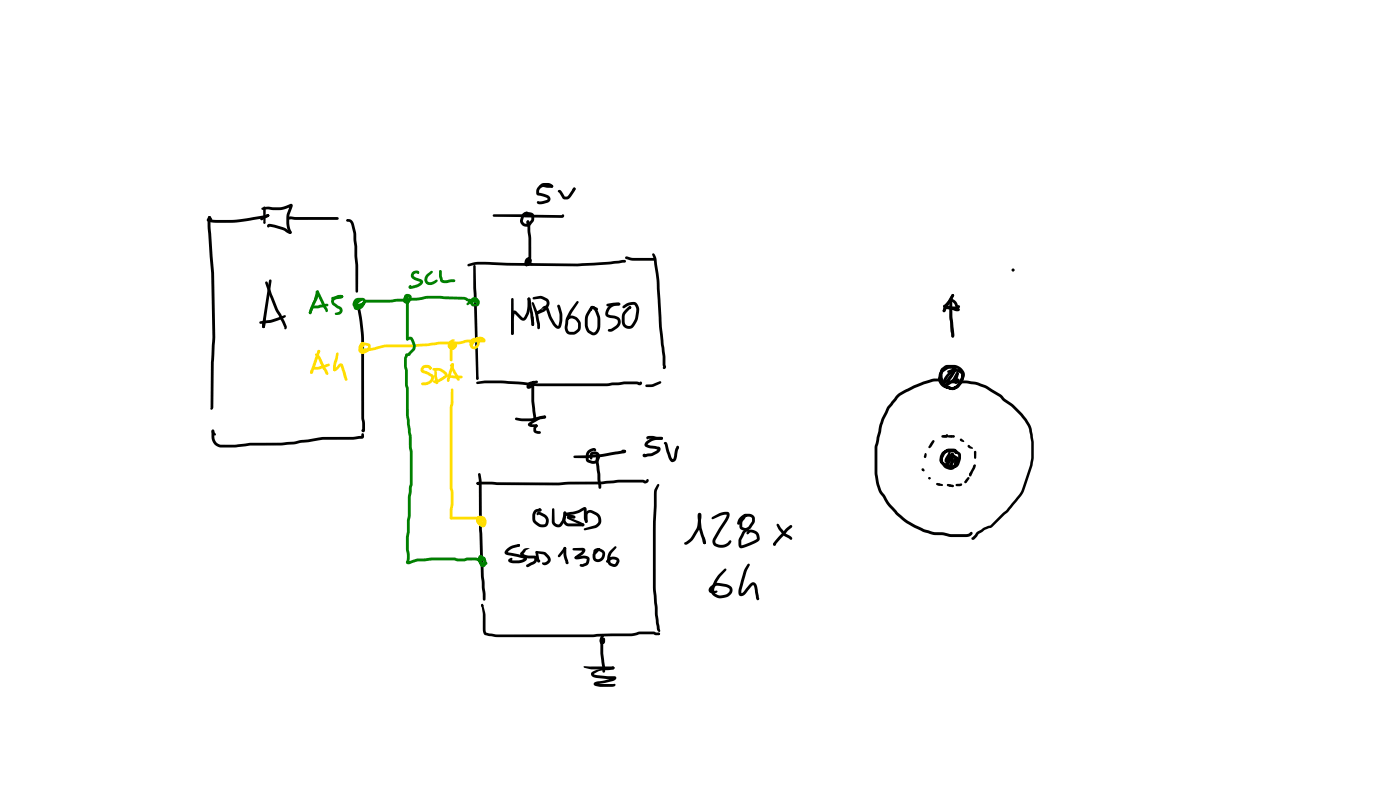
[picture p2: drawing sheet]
<svg xmlns="http://www.w3.org/2000/svg" width="337mm" height="190mm" viewBox="0 0 337 190" stroke-linecap="round" stroke-linejoin="round" font-family="sans-serif">
<g fill="#000">
<path d="M50 52.4l.4 .4-.1-.2a31.4 31.4 0 0 0 10.5-.4l2.9-.5a.62 .62 0 0 1 1 .1l-.2 .3a43.5 43.5 0 0 1-13.1 1.4 1.56 1.56 0 0 1-1.7-.6zM50.1 52l.3-.1 .3 .2 .3 .6-.1 .2h-.4l-.5-.7zM50.1 52h.5l.1 .3 .1 3.8a221.2 221.2 0 0 1 .9 25.4l-.3 5.5-.2 11.1a.34 .34 0 0 1-.3 .3 .34 .34 0 0 1-.3-.2l.1-11.2 .4-5.6a224.4 224.4 0 0 0-1-25.2l-.1-.8a5.7 5.7 0 0 1 .1-3.4zM62.9 50l1.4-.4a8.4 8.4 0 0 0 5.8-.6l.2 .2 .1 .3-.8 2a6.7 6.7 0 0 0 .5 4.3l-.3 .4-.3-.1v-.3v.1a6.9 6.9 0 0 1-.5-4.7l.7-1.8 .4 .2a8.4 8.4 0 0 1-6 .7l-1 .1-.2-.1zM63.5 53.1l.3 .4-.2 .3-.3-.3zM63.3 49.7l.3-.1 .3 .3-.1 3.6-.2 .3-.3-.3zM62.7 52.3l1.5-.8h.4l.1 .3-.1 .3-1.2 .6a.47 .47 0 0 1-.5 .2 .47 .47 0 0 1-.4-.3zM69.5 52.1h11.6l.3 .4-.3 .3h-10.1l-1.2-.2 .2-.2-.2 .3h-.4l-.1-.3zM64.3 53.9l.4-.1 1.4 .2 2.4 .7 1.3 .8-.2 .1h.4a.51 .51 0 0 1-.3 .6 .51 .51 0 0 1-.6-.2l-1.2-.8-3.2-.7 .1-.2-.3 .4a.42 .42 0 0 1-.2-.8zM83.3 52.7h.3l-.1 .2v-.2a1.41 1.41 0 0 1 1.7 1.4l.4 2.1 .5 7.4v6.4l-.3 .3-.3-.3-.1-6.3-.5-7.6-.6-2.4-.3-.4-.5-.1v-.3l-.1 .3-.1-.1zM118.5 51.6l6.8-.1 9.8 .2-.1 .1 .3-.3a.46 .46 0 0 1 .3 .5 .46 .46 0 0 1-.5 .3l-16.4-.2-.3-.3zM125.6 51.3l.5-.3a.47 .47 0 0 1 .5-.1 .47 .47 0 0 1 .3 .5h-.4l.1 .1-.5 .4-.4 1.3a.87 .87 0 0 0 1.4 .4l.6-.8v-1a1.51 1.51 0 0 0-1.5 0l-.3 .3a.51 .51 0 0 1-.3-.5 .51 .51 0 0 1 .4-.4 1.55 1.55 0 0 1 2.4 .6v1.1a2.11 2.11 0 0 1-2 1.5 1.44 1.44 0 0 1-1.3-1.7z"/>
<path d="M126.7 53l.2-.1a.99 .99 0 0 1 .1 1.3l-.2 .2-.3-.3zM129.7 44.6l1-.3 2 .1 .3 .4-.4 .3-2-.2-.7 .2-.2-.1zM129.7 44.5l1-.5h1.2l.5 .2a.51 .51 0 0 1 .5 .3 .51 .51 0 0 1-.2 .6l-.4-.3 .1 .2-.6-.3h-1.1l-1 1-.1 .7-.1-.1 2.4 .7a.93 .93 0 0 1 .4 .9 .93 .93 0 0 1-.7 .8l-1.3 .4h-.8a.4 .4 0 0 1-.4-.4 .4 .4 0 0 1 .3-.4h1.1l1.1-.5-.3-.4-1.6-.4a.93 .93 0 0 1-.8-.5 .93 .93 0 0 1 .1-1zM134.2 45.7a.85 .85 0 0 1 1.1 .8l.5 .7h.5l1.5-2.1h.5v.5l-1 1.6a1.29 1.29 0 0 1-2.3 .1l-.6-1.1 .1 .1-.3-.1zM137.8 45.1l.2-.1 .4 .4-.5 .5-.3-.3zM62.4 77.3l2.8-.5 3.2-1.1 .3 .3a9.9 9.9 0 0 1-4.3 1.6l-1.8 .2-.2-.1zM63.5 76.3l.2-.2 .2 .2v1.3l-.2 1-.3 .2-.4-.3zM63.8 67.7l.2-.1 .3 .2 2.4 6.3 1.7 3 .5 1.5a.43 .43 0 0 1-.5 .5l-.6-1.7-1.7-3.1-1.4-3.4-1-2.9zM64.8 67.2h.4l.1 .3-1.6 11-.4 .3-.3-.2v-.9zM86 73.9h.5l.1 .3-.2 .4-.2 .1-.2-.3zM86 73.9l.3-.1 .3 .4a50.5 50.5 0 0 1 .9 13.1v13.2l.2 .9v1.9a.43 .43 0 0 1-.4 .5 .43 .43 0 0 1-.3-.6h.4l-.3 .2-.2-2.9-.1-10.9a76.4 76.4 0 0 0-.5-13.3zM112.4 63.5a10.9 10.9 0 0 1 5.9-.5l20.5 .3 7.4-.4 3.5-.5h.5l.3 .4-.3 .3-3.4 .4-8 .5-16.8-.2-4.4-.2a11.3 11.3 0 0 0-4.9 .4l-.3-.1z"/>
<path d="M113.8 63.7l.3-.1 .2 .3 .7 27-.2 .3-.3-.2-.7-21.8zM123 71.7l.2-.1 .3 .3v8.2l-.3 .4-.4-.4zM126.9 71.6l.3-.1a1.44 1.44 0 0 1 .5 1.5l.7 4.6-.1 .6-.2 .1-.3-.3-1-6.2zM126.7 53h.4l.3 .9 .3 3.3v4.4a2.36 2.36 0 0 1-.9 2.3 .57 .57 0 0 1-.7-.2 .57 .57 0 0 1 0-.7 .9 .9 0 0 1 .7-1.1 .9 .9 0 0 1 1 .8 1.4 1.4 0 0 1-1.2 1.3 .63 .63 0 0 1-.4-.9 .63 .63 0 0 1 1-.3l.7 .4 .2 .3-.1 .2-.2 .1-1.1-.4h.1l-.2-.1 .3-.2 .3-.5-.1-.1-.3 .3v.7l-.3-.2 .3-.5 .2-1v-4.6l-.2-3.2-.2-.7zM127.9 76h.3l.1 .2 .1 1.8-.3 .3-.3-.3zM128.1 71.5l1.9-.4 1.5 .6a1.65 1.65 0 0 1-.1 2.7l-.5 .4-1.5 .7a.38 .38 0 0 1-.7-.1 .38 .38 0 0 1 .3-.5l1-.7a1.06 1.06 0 0 1 1.7-.5l1 2.7 .8 1.4 .5 .5 .2-.1a6.2 6.2 0 0 0-.2-4.5v-.4l.3-.1 .3 .2a6.8 6.8 0 0 1 .3 5 .83 .83 0 0 1-.8 .6 .83 .83 0 0 1-.8-.5l-1.3-2.1-.9-2.3-.8 .1-1 1.1-.1-.2h-.3l1.7-.9a1.48 1.48 0 0 0 .7-1.7l-1.3-.7-1.7 .1h-.2zM127.9 72.6l.4 .1 1 2.5 .5 2.9v.7l-.3 .3-.3-.3-.5-3.1-.9-2.8zM138.6 72.4h.4l.1 .3-1.5 2.2a6.2 6.2 0 0 0-1 4.5l.4 .3h.9a1.23 1.23 0 0 0 1.1-1.2l-.1-.9-.6-.8-.9-.3-.8 .3a.51 .51 0 0 1-.2-.7 .51 .51 0 0 1 .6-.2h.8a2.37 2.37 0 0 1 1.8 2 2.37 2.37 0 0 1-1.3 2.4l-1.2 .1a1.52 1.52 0 0 1-1.4-1.9l.2-.7a5.2 5.2 0 0 1 1.2-3.3zM150.4 61.7l.5-.1a7.3 7.3 0 0 0 3.6 .4h2.8l.3 .3-.3 .3h-3.5a6.2 6.2 0 0 1-3.3-.4l.3-.3-.2 .3h-.2zM156.8 60.9l.3-.1 .2 .2 .6 1.5a62 62 0 0 1 .9 10l.3 6 .8 7 .1 2.1a.6 .6 0 0 1 .1 .7 .6 .6 0 0 1-.7 .3l-.1-3-.9-7.1-.1-2.2a92.1 92.1 0 0 0-1-12.5l-.2-1.6-.3-1zM114.6 90.3h.3l.1 .6-.2 .3-.3-.3zM114.5 91.8l2.2-.4h4.2l4.7 .3a42 42 0 0 0 8 .4h12.3l4.3-.5 3 .1 .6 .2-.1 .1 .3-.4a.53 .53 0 0 1 .1 .8 .53 .53 0 0 1-.8 0l-3.2-.1-4.2 .5h-12.3a48.8 48.8 0 0 1-9-.5l-4.2-.2h-3.9l-1.7 .2-.3-.1z"/>
<path d="M123.2 74.8a.74 .74 0 0 1 1.1 .2l1.5 1.4a4.7 4.7 0 0 0 1-3.6l.1-1.2h.5l.1 .2a6.3 6.3 0 0 1-1.2 5.1l-.6 .1-.6-.3-1.5-1.4 .1-.2-.2 1.7v3.3l-.3 .4-.3-.1a17.9 17.9 0 0 1 .3-5.6zM128 91.6l.3-.1 .3 .3-.2 1a38.7 38.7 0 0 0 .5 7.9l-.1 .3h-.5l-.1-.8a30.2 30.2 0 0 1-.5-7.4zM126.9 92l.6-.3 1.5-.3 .3 .3-.2 .4-1.6 .3-.3 .5-.1-.2 .5-.3 .5-.8 .2-.1a.78 .78 0 0 1-.2 1.4l-.3 .3a.71 .71 0 0 1-1.1 0 .71 .71 0 0 1 .1-1.1zM155.2 92.5l1.6-.2 1.9-.7 .3 .3-.2 .3a4.7 4.7 0 0 1-3.4 .8l-.2-.1zM50.9 103.3h.5l.1 .5 .4 .6-.1 .2h-.3l-.5-.5zM50.9 103.3h.5l.1 .2v1.4a1.83 1.83 0 0 0 1.6 1.9h3.5l3.6-.4h7.4l3-.3 6.8-1.1h7.5l2.1-.3-.2 .1 .2-.7h.2l.3 .3v.6l-.3 .4-2.3 .2h-7.3l-6.9 1.2-2.8 .2h-7.7l-3.6 .5h-3.5a2.48 2.48 0 0 1-2.3-2.6zM123.9 100.4l3.8 .1 2.4-.6a.81 .81 0 0 1 1.2 .3l-.3 .3-3.8 .7a7.8 7.8 0 0 1-3.3-.4zM128.7 102l.2-.1 .3 .2v.4l-.3 .1-.3-.2zM128.7 102l.5 .1 .1 .2-.4 .6v.5l.8 .2 .3 .3a1.12 1.12 0 0 1-1.5 .1l-.3-.4v-.7zM127 101.7l2.5-1.5 1.5-.4 .2 .1a.71 .71 0 0 1-1 .8l-.6 .1-2.1 1.3v-.3l1.5 .1 .3 .4-.4 .3h-.8a.75 .75 0 0 1-.9-.1 .75 .75 0 0 1-.2-.8z"/>
<circle cx="50.3" cy="52.3" r=".33"/>
<circle cx="64.4" cy="51.8" r=".34"/>
<circle cx="83.5" cy="52.9" r=".28"/>
<circle cx="126.7" cy="51.2" r=".32"/>
<circle cx="63.4" cy="78.5" r=".33"/>
<circle cx="86.3" cy="74.2" r=".31"/>
<circle cx="127.2" cy="71.8" r=".33"/>
<circle cx="128.3" cy="91.8" r=".34"/>
<circle cx="131" cy="100.2" r=".33"/>
</g>
<path d="M85.3 71.9l.6-.3 1.2-.1a1 1 0 0 1 .8 .8 1 1 0 0 1-.3 1 1.85 1.85 0 0 1-2.4 .9 1.06 1.06 0 0 1 .1-1.4l.9-.8 .7-.1-.1 .4-1.1 1.1 .1 .4a1.52 1.52 0 0 0 1.4-1.4l-.1-.2h-.9a.78 .78 0 0 0-.8 .9h.5l1-.3 .9-.8h6.1l6.3-.5 2.6-.4 8.9 .2 .8 .5 1.9 .2-.2 .2v-.2v.1h-.3l-.2 .6 .1 .2h.7l.1-.4-.5-.3-1.5 1.1h-.4v-.5l1.2-1a1.2 1.2 0 0 1 1.6 .1 1.02 1.02 0 0 1-.5 1.7h-.7a1.08 1.08 0 0 1-.7-1.6 1.08 1.08 0 0 1 1.8-.1l-.1 .6-.4 .2-1.1-.1-1.7-.6-5.7-.2h-3.3l-2.3 .4-6.3 .5h-6.2l.2-.2-.5 .7-1.1 .5a1 1 0 0 1-1.4-.2 1 1 0 0 1 .1-1.4z" fill="#008000"/>
<g fill="#fd0">
<path d="M86.7 82.4a.54 .54 0 0 1 .8-.2 .54 .54 0 0 1 .1 .8l-.3 .6-.4 .2a.6 .6 0 0 1-.6-.7l.6 .1 .1-.5 .3 .1-.4 .5v.9a1.23 1.23 0 0 0 1.6-1.1h-.1a.91 .91 0 0 0-1.3 .1v.4a7.7 7.7 0 0 0 3.6-.4l2.5-.4a53.4 53.4 0 0 0 10.7-.5l3-.2a11.5 11.5 0 0 0 4.5-.3l.7-.2h4.2l-.2 .2-.6-.2-.9 .2-.9 1v.3l.4 .1a1.07 1.07 0 0 0 .5-1.4h-.6l-.2 .2-.5 1.1a.54 .54 0 0 1-.5-.4 .54 .54 0 0 1 .1-.6l.7-.8 1.1-.2a1.46 1.46 0 0 1 .5 1.9 1.46 1.46 0 0 1-1.8 .7 1.03 1.03 0 0 1 .1-1.7l.7-.7a1.51 1.51 0 0 1 2.5 .5l-.3 .5h-2.2a10 10 0 0 0-4 .4 39.4 39.4 0 0 0-8.3 .5l-2.5 .2h-6.8l-1.7 .5a6.3 6.3 0 0 1-4.3 .2 1.21 1.21 0 0 1 .2-1.6 1.21 1.21 0 0 1 1.5-.1 1.14 1.14 0 0 1 .8 1.1 1.14 1.14 0 0 1-.8 1.1 1.27 1.27 0 0 1-2.1-.3l.1-1.2z"/>
<path d="M103.1 88.3l.4-.2 .3 .4-.4 .3-.3-.1z"/>
<path d="M103.2 88.3l.3-.2 .2 .1v.4l-.2 .2-.3-.1z"/>
<path d="M101.4 88a1.43 1.43 0 0 1 2.4 .4l-.3 .4-.6-.4h-.7l-.3 .1-.1 .4 1.1 .4 1.2 .8a1.74 1.74 0 0 1-1.6 2.4h-1.2v-.5l.9-.1a1.32 1.32 0 0 0 1.5-1.3l-1.9-.9a.91 .91 0 0 1-.7-.7 .91 .91 0 0 1 .3-1z"/>
<path d="M104.5 88.5l.2-.1 .3 .3 .3 3.1-.2-.1 .3 .3-.3 .3-.4-.3-.3-1.5z"/>
<path d="M104 88.5l1.3-.1a2.36 2.36 0 0 1 2.3 1.8l-.3 .5-1.1 .8-1.2 .5h-.7l-.3-.4 .1-.2 1.1-.1 1.7-1.2-1.2-1-1.7-.2z"/>
<path d="M108.6 87.3a.52 .52 0 0 1 .6 .3 .52 .52 0 0 1-.2 .6l-1 3.4a.53 .53 0 0 1-.6-.3 .53 .53 0 0 1 .1-.6z"/>
<path d="M108.2 87.6h.5l1.8 3.6a.46 .46 0 0 1-.5 .2 .46 .46 0 0 1-.3-.5l-1.5-3z"/>
<path d="M107.5 90.1l3.4 .1 .3 .4-.3 .3h-1.8l-1.4-.3-.3-.3z"/>
<path d="M76.4 84.2l.5-.1v.4l-1.6 4.8-.4 .5-.4-.3z"/>
<path d="M74.7 88.8h.4l.1 .3-.1 .6-.2 .1-.4-.3z"/>
<path d="M75.8 85h.3l.9 .7 2 4.1a.51 .51 0 0 1-.7 .1 .51 .51 0 0 1-.2-.6l-1.7-3.3-.7-.8z"/>
<path d="M75 88.2l1.6-.1 2.3-.8 .4 .4-.2 .3-2.5 .8h-1.3l-.3-.1z"/>
<path d="M80.9 84.7l.4 .1 .1 .2-.6 2.8v1.1l-.4 .3a1.35 1.35 0 0 1-.3-1.4z"/>
<path d="M80.2 88.6l.3-.1h-.1l1.2-1.1h.7l.8 2.1 .4 1.6-.1 .3-.2 .1-.3-.2-1.1-3.4h.2l-1.3 1.2a.4 .4 0 0 1-.6-.2z"/>
<circle cx="108.8" cy="87.5" r=".32"/>
<circle cx="107.7" cy="91.3" r=".33"/>
<circle cx="76.7" cy="84.4" r=".32"/>
<circle cx="76.6" cy="84.4" r=".32"/>
</g>
<g fill="#008000">
<path d="M76.4 69.7l.1 .1-.1 1.8-1.5 3.7-.3 .2-.4-.3 .1-.4z"/>
<path d="M76 69.9l.3-.1 .4 .2 2.1 4.7-.1 .2h-.4l-.6-1.1-1.6-3.4h.2l.2-.2-1.6 5-.3 .3-.3-.1-.1-.3 1.2-3z"/>
<path d="M74.8 73.5l3.7-.5 .4 .1 .1 .2-.3 .3-2.4 .5h-1.3l-.2-.1z"/>
<path d="M79.7 71.4l2.2-.4-.1 .2 .4-.3 .3 .4-.4 .4-2 .3-.4-.1z"/>
<path d="M80 71.6a2.29 2.29 0 0 1 2.4-.6v.5h-.4a2.02 2.02 0 0 0-1.7 .7l.1 .6 1.3 .8a1.03 1.03 0 0 1 .7 1 1.03 1.03 0 0 1-.8 1l-.9 .1-.2-.1v-.4a1.01 1.01 0 0 0 1.2-.6l-.2-.3-1.3-.9a1.15 1.15 0 0 1-.2-1.8z"/>
<path d="M99.1 65.4a1.11 1.11 0 0 1 1.7 0l-.3 .4-.3-.3 .1 .2-.6 .1-.3 .5 1.8 .8a.77 .77 0 0 1 .5 .7 .77 .77 0 0 1-.5 .8l-.8 .4-1.5 .4a.48 .48 0 0 1-.7-.4 .48 .48 0 0 1 .6-.5v.5l-.2-.3 1.6-.4 .9-.5-.9-.3a1.34 1.34 0 0 1-1.4-1.7z"/>
<path d="M102.6 65.9l1-.8h.4v.5l-.8 .6a1.14 1.14 0 0 0-.4 1.3l.8 .3 1.3-.7 .2 .1a1.31 1.31 0 0 1-1.4 1.2 1.41 1.41 0 0 1-1.6-.7 1.41 1.41 0 0 1 .5-1.8z"/>
<path d="M105.7 65h.4l-.1 .5h-.3z"/>
<path d="M105.7 65h.4l.1 .2 .3 2 .8 .1 1.8-.2 .4 .3-.4 .4-1.4 .2a1.37 1.37 0 0 1-1.9-.7l-.3-1z"/>
<circle cx="82.2" cy="71.2" r=".35"/>
</g>
<g fill="#000">
<path d="M142 73.6a1.13 1.13 0 0 1 1.6 .9 6.3 6.3 0 0 1 .7 4.1 1.69 1.69 0 0 1-2.1 1.9 2.53 2.53 0 0 1-1.6-2.9 4.7 4.7 0 0 1 1.6-4h.7l.9 .6-.3 .3-1.1-.3a4.6 4.6 0 0 0-1.1 3.9l.4 1.3 1.1 .4a1.55 1.55 0 0 0 .8-1.5l-.1-2.1-.5-1.4-.5-.7-.2 .4a.44 .44 0 0 1-.5-.2 .44 .44 0 0 1 .1-.5zM145.8 73.1l2.4-.4a.69 .69 0 0 1 .9 .3 1.45 1.45 0 0 1-1.5 .4l-1.5 .2-.3-.1zM146.3 73.5l1.4-.7a1.07 1.07 0 0 1 1.4 .2l-.1 .3a2.67 2.67 0 0 0-2.7 1.4l-.1 .8 1.5 .3a1.61 1.61 0 0 1 1.5 1.3 1.61 1.61 0 0 1-.9 1.8l-1.2 .7h-.9v-.5l.7-.1 1-.7a.9 .9 0 0 0 .7-.9 .9 .9 0 0 0-.7-.8l-.9-.2a1.2 1.2 0 0 1-1.5-1.1l.2-.8zM149.7 73.5l1.6-.9a1.58 1.58 0 0 1 2.3 1.5l-.2 2.4a3.2 3.2 0 0 1-1.9 2.5 1.71 1.71 0 0 1-2-1.9v-1.4l.5-.9a2.57 2.57 0 0 1 1.5-1.3l.3 .3-.1 .3-.3 .1 .1-.1-1 1.1-.3 .8 .1 1.7 .6 .6a.82 .82 0 0 0 1.1-.5l.7-1.4 .3-2-.2-.7-.3-.5h-.6l-.8 .2-1.2 .7-.3-.4zM114.6 115.9l.5-.2h2.2l16.9 .2 2.4-.2h7.9l4.3-.4 6.5 .1a.33 .33 0 0 1 .3-.2 .33 .33 0 0 1 .3 .2 .82 .82 0 0 1-1.3 .5h-5.8l-4.3 .5h-7.9l-2.4 .2-19.3-.2-.4-.3zM114.6 115.9h.4l.3 .4-.1 .2-.5-.1zM115 113.7l.2-.1 .3 .3 .3 1.8v11.5l.5 11.2 .4 4.3v1.3l-.3 .3-.3-.3-.5-5.6-.4-11.2zM137.9 109.5l6.4-.4 5.6-.9-.1 .2 .4-.3 .2 .1a.44 .44 0 0 1-.2 .6l-5.5 1-3.7 .3-2.9-.1h-.2zM141.3 108.3l1.2-.6a.54 .54 0 0 1 .6 0 .54 .54 0 0 1 .1 .6h-.4a1.27 1.27 0 0 0-1.3 1.1v1l1 .3 .7-.2 .4-.8-.2-.4-.9-.1-.1 .9-.3 .3-.3-.3v-.8a1.27 1.27 0 0 1 1.6-.8 1.27 1.27 0 0 1 .7 1.7l-.1 .4a1.47 1.47 0 0 1-1.9 .8l-.9-.4-.4-.5v-1.3zM143.5 109l.2 .6 .6 4.2 .3 2.9-.2 .6-.2 .1-.3-.3-.7-6.4zM149.5 108.1l.2-.1a.53 .53 0 0 1 .6 .1 .53 .53 0 0 1 .1 .6h-.2l-.7-.1zM155.5 104.9a4.2 4.2 0 0 1 2.6 0h.4a.69 .69 0 0 1 .9 .4 1.44 1.44 0 0 1-1.7 .3l-1.9-.2 .2-.2-.3 .4-.3-.4z"/>
<path d="M158 116.4l.2-.2 .3 .3-.6 1.9-.3 6.9v15.8l.5 6.5 .6 4.2a.95 .95 0 0 1-.8-1.3l-.4-2.7-.5-6.2v-14.1l.2-9.4zM155.3 106.1l1.2-.8 1-.3h1.5l.4 .3-.4 .3-1 .1a3.2 3.2 0 0 0-2.4 1.2v-.2l2.3 .5a.78 .78 0 0 1 .9 .6 .78 .78 0 0 1-.5 1l-1.5 .7-.9 .1a.89 .89 0 0 1-1.4-.2l.3-.4h.3v.4l-.2-.2 1.7-.3 1.1-.6 .4-.4 .1 .1-2.4-.4a.81 .81 0 0 1-.8-.6 .81 .81 0 0 1 .3-.9zM159.7 106.3a.58 .58 0 0 1 .6 0 .58 .58 0 0 1 .2 .6l.9 2.9 .3 .6-.1-.1 .3-.2 .5-2.4 .3-.5h.4l.1 .4-.6 2.6a.92 .92 0 0 1-.9 .8 .92 .92 0 0 1-.9-.8l-1-3.5 .2 .1-.3-.1zM121.8 131.9l1.2-.8 1.7-.4 .3 .3-.2 .3-1.8 .5-1 1-.1-.2 3.9 .8a.79 .79 0 0 1 .9 .7 .79 .79 0 0 1-.8 .9l-1.2 .3-1.8-.1a.61 .61 0 0 1-.7-.5 .61 .61 0 0 1 .6-.7l.3 .1 .1 .2-.5 .5v-.3l2 .1 1.3-.5 .1 .3-.2-.2-1.3-.4-2.3-.4a.78 .78 0 0 1-1-.5 .78 .78 0 0 1 .5-1zM124.5 130.8h.5l-.1 .4h-.5zM125.8 132l.6-.3h1l-1 .5-.8 1 .1-.2 .7 .3 .8 .2a2.05 2.05 0 0 1 1.8 .2l.1 .9-.2 .4-1.7 1.1a.4 .4 0 0 1-.5 .1 .4 .4 0 0 1-.2-.5l1.7-.9 .2-.2v-.5l.1 .1a4.9 4.9 0 0 1-3.2-.7h-.1a.63 .63 0 0 1 .3-1.1zM128.8 132.4l1.8 .1a2.01 2.01 0 0 1 1.5 1.2 1.3 1.3 0 0 1-.1 1.6 1.3 1.3 0 0 1-1.6 .2v-.3l.7-.1 .5-.4v-.5l-.8-.9-1.8-.4-.3-.3zM128.8 132.4l.2-.1 .3 .3 .4 2h-.4l.3-.1h.2a.43 .43 0 0 1-.4 .7 .43 .43 0 0 1-.4-.6zM129.5 122.1l.2-.1 .4 .3v.5h-.5l-.2-.4zM128.5 122.6l.4-.3 .9-.1a.39 .39 0 0 1 .3 .5 .39 .39 0 0 1-.5 .2l-.6 .1-.3 .5 .1 1.6a1.95 1.95 0 0 0 2 .9l.3-.2a1.16 1.16 0 0 0-.5-1.7l-1.1-.5v-.1l-.1 .2a.38 .38 0 0 1-.4-.4 .38 .38 0 0 1 .5-.3l1.4 .5a1.67 1.67 0 0 1 .9 2.4 1.67 1.67 0 0 1-2.6 .4 2.2 2.2 0 0 1-1.2-2.7zM132.8 122.2l.2-.1 .3 .3v3l.4 .4 .6 .2 .2-.2 .7-1 .2-.9a.6 .6 0 0 1 0-.7 .6 .6 0 0 1 .6-.2 3.8 3.8 0 0 1-1.1 3.4 1.51 1.51 0 0 1-2.3-1zM135.5 131.6l.3-.2a.5 .5 0 0 1 .1 .8l-1.3 1.6h-.4v-.4z"/>
<path d="M135.9 123.3h.5v.5l-.6-.1zM136 123.2l.5-.1a6.9 6.9 0 0 0 3.1-.9l.9-.4a.59 .59 0 0 1 .5 .8l.2 2.3a.4 .4 0 0 1 0 .5 .4 .4 0 0 1-.5 .1l-.3-1-.1-2.2 .3 .2-.7 .3a9.5 9.5 0 0 1-3.7 1h-.3l-.1-.3zM135.5 123l.3-.1 .3 .3-.1 1.9a.85 .85 0 0 0 .9 .7h3.2l.4 .3-.4 .3h-2.6a1.74 1.74 0 0 1-2.2-1.1l-.1-.8zM135.5 131.5l.3-.1 .3 .3v1.5l.5 1.8-.2-.1 .3 .3-.3 .3-.4-.2-.5-1.6zM136.4 124.1l1.6-.2 .3 .3-.3 .3h-1.3l.1-.1-.2 .2-.3-.3zM135.9 123.3l.4-.1 1.8 .7 .2 .2-.1 .3-.2 .1-2.1-.7zM137.7 124h.5v.4h-.4zM137.7 131.7l2.3-.1a.67 .67 0 0 1 .7 .5 .67 .67 0 0 1-.3 .8l-1.7 1.3 .1-.2-.1 .2h-.5v-.5l1.4-1 .4-.5 .1 .1-2.2-.1-.3-.3zM138.2 133.8l.2-.1 .3 .1-.1-.1 1.6-.2a1.14 1.14 0 0 1 1.2 .3 1.14 1.14 0 0 1 .2 1.3l-.5 .7-.9 .4h-.5l-.3-.2v-.4l1.4-.4 .3-.9-.8-.1-1.4 .2a.49 .49 0 0 1-.6-.1 .49 .49 0 0 1-.1-.5zM136.4 124.1h.4l.1 .2-.1-.2 2.9 1.4 .6 .3 .2 .3-.4 .3-3.4-1.6a.48 .48 0 0 1-.3-.7zM139.9 125.9h.5v.4h-.5zM141 122.9l.9-.4 1.6 .6a2.02 2.02 0 0 1 1.1 2 2.02 2.02 0 0 1-1.4 1.8l-2.6 .5-.3-.2 .2-.3 2.5-.7 .7-.5a1.46 1.46 0 0 0-.5-2l-1.3-.5-.5 .1-.2 .4 .1 1.6-.4 .3-.3-.3 .1-1.7z"/>
<path d="M142.8 132a1.63 1.63 0 0 1 2.3 .3 1.63 1.63 0 0 1-.3 2.3 1.63 1.63 0 0 1-2.2-.2l-.1-1.4 1.5-1.3h.2v.4l-1.1 1.2 .1 .8 .3 .2a1.11 1.11 0 0 0 1.2-1.6l-1-.4-1 .5v-.6zM146.7 132.2l1-.9h.4v.4l-.9 1a1.92 1.92 0 0 0-.1 2.6l.7 .2 .4-.9-1-.2-1 .7h-.5v-.4l.5-.5a1.85 1.85 0 0 1 2.3-.2 .88 .88 0 0 1 .3 1.2l-.2 .3a1.51 1.51 0 0 1-1.9 .5 1.51 1.51 0 0 1-.7-1.8l.2-1.1zM115.8 145.1l.3 .1 .6 2.2v4l.2 .6h-.1l1.7 .3a404.1 404.1 0 0 0 24.2 .1l9.1-.2 2.1-.5h3.3l1.2 .3 .3 .3-.3 .3h-.8l-.5-.2h-3.2l-1.2 .3a430 430 0 0 1-30.4 .4h-3l-2.3-.4a1.01 1.01 0 0 1-.9-1.3v-3.9zM144.7 152.4l.2-.1 .3 .3-.4 1.5v-.5l.3 .2-.1 .2a24.2 24.2 0 0 0 .5 6.4v.9l-.4 .3-.3-.3v-.9a23.9 23.9 0 0 1-.5-6.6 .58 .58 0 0 1 .5-.6 .58 .58 0 0 1 .7 .5 .72 .72 0 0 1-.2 .9 .72 .72 0 0 1-.9-.1 1.02 1.02 0 0 1-.2-1.2zM140.3 160.1h7.1l.3 .4-.3 .3h-5.2l-1.8-.4zM142.2 161.5l1.9-.8 3.2-.6 .3 .1 .1 .3-.2 .3-1.4 .2a4.3 4.3 0 0 0-3.1 .7l-.3 .3 3.3 .4h1.6a.55 .55 0 0 1 .5 .6 .55 .55 0 0 1-.6 .5l-4.2 1v-.4l1 .2h3.6a.59 .59 0 0 1-.7 .7h-2.9l-1.1-.2a.53 .53 0 0 1-.5-.6 .53 .53 0 0 1 .7-.4l2-.4 2.1-.7 .2 .4-4-.2a1.27 1.27 0 0 1-1.6-1.1zM147.1 160.2l.3-.1 .3 .2-.1 .4-.2 .1-.3-.2z"/>
<circle cx="151.4" cy="73.9" r=".32"/>
<circle cx="114.9" cy="116.1" r=".31"/>
<circle cx="124.7" cy="131" r=".31"/>
<circle cx="144.9" cy="152.6" r=".31"/>
<circle cx="144.9" cy="152.6" r=".32"/>
<circle cx="158.3" cy="152.3" r=".32"/>
</g>
<g fill="#000">
<path d="M115.8 145.1h.3l.1 .4-.3 .3-.3-.3z" fill-rule="evenodd"/>
<circle cx="243.5" cy="64.9" r=".35"/>
<circle cx="115.9" cy="145.5" r=".28"/>
</g>
<g fill="#fd0">
<path d="M108.1 81.9l.7-.4 .6 .2-.9 .7-.2 .5v.2l.5 .3 .4-.5-.2-.1-.2 .2v-.3h-.2l.2-.2-.1 .3 .2 .2h-.1v3.5l-.4 .3-.3-.3v-3.5l.2-.5a.6 .6 0 0 1 .6-.2 .6 .6 0 0 1 .5 .6 .6 .6 0 0 1-.7 .5 .6 .6 0 0 1-.5-.7 .91 .91 0 0 1 1.5-.5 .91 .91 0 0 1-.3 1.6 1.16 1.16 0 0 1-1.6-.3 1.16 1.16 0 0 1 .3-1.6z"/>
<path d="M108.5 93.4h.4l.1 .2v3.2l-.2 1.3v19.4a14.8 14.8 0 0 1 0 5v2l-.4 .3-.3-.3 .2-6.1-.2-1.2v-18.7z"/>
<path d="M108.2 124.2l6.4-.1 1.2 .5-.2 .1-.4-.1a1.05 1.05 0 0 0 1 1.4l.1-.6-.1-.5-.7-.3 .1-.1v.7l.2 .1 .4-.2 .1-.4a.5 .5 0 0 1 .6 .3 .5 .5 0 0 1-.3 .6 1.02 1.02 0 0 1-1.7-.4v-.7a.98 .98 0 0 1 .9-.6 .98 .98 0 0 1 .9 .6 1.32 1.32 0 0 1-.7 2.2 1.57 1.57 0 0 1-1.4-1 1.57 1.57 0 0 1 .4-1.8 .81 .81 0 0 1 1.1 .3 .81 .81 0 0 1-.2 1.1l-1.3-.5h-6.2l-.3-.3z"/>
</g>
<g fill="#008000">
<path d="M97.3 70.8a.97 .97 0 0 1 1.3 0 .97 .97 0 0 1 .2 1.2l-.1 .3a.98 .98 0 0 1-1.6 .4 .98 .98 0 0 1 .3-1.6l.1-.1a.45 .45 0 0 1 .8 .3l-.2 .5-.2 .1-.2-.1-.1-.5 .3 .3-.3 .2v.4h.4l.3-.8h-.5v.6l.5 1v8.5l-.4 .3-.3-.3v-8.5l-.5-1.1z"/>
<path d="M97.6 81.3a1.02 1.02 0 0 1 1.7 .1 2.36 2.36 0 0 1-.1 3.2l-.6 .8-.8 .1 .2-.1-.2 .9v1.8l.2 .9v3.4l.3 1.1v6.2l.6 5 .1 2.8 .2 1.3v7.3l-.5 3.2v4.6l-.2 1.2v2.8l-.2 1.1v3l.2 2.2-.2 .9-.2-.2 2.1-.7 3.5-.3h5.5l.8 .3h1.5l.8-.3h2l.8 .3h1.2l-.2 .1 .1 .1h-.4l.2-.1-.2 .6 .3 .7 .2-.7-.3-.5-.7-.5h.4l-.1 .5 .2 .6 1.3 .1a.73 .73 0 0 1-.4 .7 .73 .73 0 0 1-.7 0l-.5-.2a1.61 1.61 0 0 1-.4-2.1l.1-.1a1.57 1.57 0 0 1 1.6 1 1.57 1.57 0 0 1-.5 1.8 .82 .82 0 0 1-1-.6 1.57 1.57 0 0 1 .1-1.6l.3-.3h.5a.58 .58 0 0 1 .5 .6 .58 .58 0 0 1-.4 .6h-1.2l-.8-.3h-2l-.8 .3h-1.5l-.8-.3h-5.4l-3.5 .3-1.7 .6a.6 .6 0 0 1-.7 0 .6 .6 0 0 1-.3-.6l.2-1.7a15.6 15.6 0 0 1 0-5.3v-2.9l.2-1.1 .1-4.7 .4-3.1v-7.3l-.2-1.3v-2.7l-.7-5.1v-6.3l-.2-.9v-3.5l-.3-.9v-1.9l.4-1.2 .7-.1-.1 .2 .1-.4 1-1v-.6l-.6-1.5-.7 .2-.2-.1z"/>
</g>
<g fill="#000">
<path d="M227.7 72.6l.5-.6a1.23 1.23 0 0 1 1.9 .8l.6 1.5-.1 .3-.2 .1-.4-.3-.6-1.5-.7-.5-1.2 1.4a1.12 1.12 0 0 1-.6 1.2l-.3-.3 .2-.9zM228.4 71.7l.2-.1 .3 .3v4.2l.4 3.8a1.04 1.04 0 0 1-.3 1.2l-.3-.3-.2-1.2-.3-3.5zM228.8 70.8l.2-.2 .3 .1v.4l-2.1 3.7-.3 .2-.2-.1v-.4zM226.8 73.3l.5-.1 .9 .4 2 .5-.1 .1 .3-.1 .2 .1a.59 .59 0 0 1-.3 .6 .59 .59 0 0 1-.7-.1l-2.5-.9 .2-.1v-.3l.7 .2h1.8l.6-.3a.58 .58 0 0 1 .2 .7 .58 .58 0 0 1-.7 .3l-2.4-.1-.7-.4zM215.6 94.9l2-1.3 4.4-2 2.4-.7 1.8 .1 .4 .3-.4 .3-2.1 .1-4.2 1.5-3.4 1.8-.6 .6-2.1 2.5-1.3 2.9-1.6 6.3v2.6a19.4 19.4 0 0 0 .4 6.1l.7 2.1 1.8 2.7 1.9 2.2a14.8 14.8 0 0 0 5 3.4l1.6 .8 2.4 .6a8.3 8.3 0 0 1 3.7 .5h4.1l1-.6a.53 .53 0 0 1 .2 .6 .53 .53 0 0 1-.3 .4l-1.1 .3-4.3-.1a7.9 7.9 0 0 0-3.5-.4l-2.8-.8a20.4 20.4 0 0 1-6.1-3.9l-2.4-2.6-1.8-2.9-.7-1.7-.2-1.3a17.3 17.3 0 0 1-.3-5.4l.1-2.7 1-4.9 .6-1.7 1.4-2.8zM229.4 88.6l.3-.1 .3 .3-.8 1.2a3.8 3.8 0 0 1-2.2 2.2l-.3-.3 .1-.3 .3-.1h-.1l.9-.7zM226.8 91.6l.2-.1 .3 .2v.4l-.3 .1-.2-.2zM229.9 89.5l.2-.1 .4 .3-.8 1.6-1.5 1.2a.44 .44 0 0 1-.5 .2 .44 .44 0 0 1-.3-.4l.1-.2 1.5-1.1zM227.5 92.1l.2-.1 .3 .1v.5l-.3 .1-.3-.2zM228 91.6a15.5 15.5 0 0 1 9.9 1.5l2.7 1.6 .7 .8a18.7 18.7 0 0 1 4.8 4.3l1.5 2.2 .4 1 .5 3.1v3.8l-.3 2-2.1 6.2-.6 1-3 3.8-4 3.7-1.8 .7-1.4 1-1.1 1.3h-.6v-.5l1.2-1.3 1.7-1 1.6-.6 3.8-3.6 3.1-3.8 .6-1 2-6.1 .3-1.7v-3.8l-.3-1.7-.4-1.8-1-1.7a17.3 17.3 0 0 0-5-4.6l-1-1.1-3.2-2-2-.8a20.5 20.5 0 0 0-6.5-.4l-.5-.2zM228 91.6l.2-.1 .2 .2-.2 .3-.2-.3zM228.7 70.8l.3-.2a.63 .63 0 0 1 .1 1.1l-.2 .7v4l.5 4.4-.4 .3-.3-.3-.4-4.4v-4.2z"/>
<path d="M226.3 88.4l1.1-.7h1.8a2.49 2.49 0 0 1 2.6 3.1l-.4 1.1-.6 .9a2.4 2.4 0 0 1-2.4 .8l-.9-.3a2.41 2.41 0 0 1-1.9-2.8 2.95 2.95 0 0 1 2.2-2.5h1.3l.5 .6-.1 .3-.2 .1-.5-.4-1 .1-1.2 1-.4 1.1a1.79 1.79 0 0 0 1.4 1.9l1.2 .3 1-.3 1-1.1 .4-1.1a1.83 1.83 0 0 0-2-2.2l-1.6 .1-.9 .7-.1 1.7 1.1 1.8 1.3 .4 .7-.3 .5-.6 .8-1.3v-.9a2.21 2.21 0 0 0-2.1-.6l-.9 .3-.3-.3 .2-.3 .8-.3a2.34 2.34 0 0 1 3 1.2l-.1 1.1-1.1 1.9-1.1 .7h-.9l-1.4-.6-1.1-1.9-.1-1.7zM229.4 88.1h.5a.4 .4 0 0 1-.1 .5 .4 .4 0 0 1-.5 .1l-.1-.2zM227.7 89.8l1.7-1.7h.5l-.1 .5-1.9 2-.6 1.5-.3 .1-.3-.4 .2-.7zM229.4 88.5l.5 .1 .1 .3-1.6 2.3-.4 1.4a.46 .46 0 0 1-.6-.3 .46 .46 0 0 1 .2-.5l.3-1zM229.9 89.5l.4-.1 .2 .3-.1 .3h-.4l-.2-.3zM229.9 89.5h.4l.2 .4-.4 1.9-.2-.2h-.3l.4-.5 .3-.2 .4 .4-.3 .3a.54 .54 0 0 1-.4 .6 .54 .54 0 0 1-.6-.4v-.8zM222.3 108.9l.2-.1a.72 .72 0 0 1-.1 1.2l-.3-.3zM224.1 105.8h.5v.4l-.8 1.2-.4 .3-.2-.1v-.4zM228.8 109.5h.5v.5l-.6 .6-.6 1.1-.3 .2-.4-.1v-.5zM227.4 111.3l.4-.1 .2 .3-.1 .3h-.4l-.2-.3zM226.4 104.6l1.1-.1-.2 .2 .1-.3a.41 .41 0 0 1 .5 .3 .41 .41 0 0 1-.4 .5l-1.1-.1zM229.4 110.1h.5v.4l-.2 .1h.2l-1.3 1.6h-.4l-.1-.4z"/>
<path d="M228.1 108.3l.2-.2 .2 .2-.2 1.2-.6 1.2-.1-.2-.3 .1 1.5-1.7h.4l.1 .2-1 1.4a.73 .73 0 0 1-1.2 .5l.1-.8zM228.7 108.9h.5a1.21 1.21 0 0 1-.4 1.4l-.8 1.2-.1-.1v.4l-.3 .1-.3-.2 .1-.6zM228.8 109.5h.5l.1 .3-.4 1.9-.6 .6-.3-.3zM226.5 108.6l1.1-.6h1.9l1.2 .7a1.82 1.82 0 0 1 .2 2l-.2 .4a1.71 1.71 0 0 1-2.4 1.2l-.8-.2a1.58 1.58 0 0 1-1.4-2.4 2.61 2.61 0 0 1 3.6-1.8l.3 .5-.1 .6-.2 .1-.1-.1-.2-.5-1.3-.1a1.42 1.42 0 0 0-1.1 1l-.4 .8a.84 .84 0 0 0 .8 1.1l1.3 .4h.9l.4-.4 .3-1.3v-.8l-.7-.5h-2l-.6 .4-.4 .9v.7l.7 1 .9 .4h.7l.6-1.3a.52 .52 0 0 1 .6 .3 .52 .52 0 0 1-.2 .6l-.2 .6a1.34 1.34 0 0 1-1.8 .5l-.9-.5-1.1-1.4v-1.3zM228.6 108.9h.4l1.1 .8a.74 .74 0 0 1 .4 1l-.5 1-.5 .1-.1-.3 .5-1.2-1.3-.8-.1-.3zM229.4 110.1l.5-.1 .2 .3v1.2l-.4 .4-.3-.3zM229.8 116.3l1.4-.1a.49 .49 0 0 1-.6 .6l-.8-.1zM230.8 105.4h.4l.5 .4 .1 .3-1-.2zM233.2 113.4l.3-.1 .3 .3-.3 .8a.4 .4 0 0 1-.5-.2 .4 .4 0 0 1 0-.5zM234 111.7l.3-.2 .2 .1v.7l-1 1.8-.3 .1-.2-.3zM232.7 106.9h.2l.3 .1 .6 .5 .1 .2-1-.1-.3-.3zM234.2 108.4h.4l.1 .2v1.4l-.3 .2-.2-.2z"/>
<path d="M167.9 123.3a.57 .57 0 0 1 .7 .1 .57 .57 0 0 1 0 .7l-.3 2.4a7.4 7.4 0 0 1-1.5 2.9l-1.1 1.1a.73 .73 0 0 1-1.2 0l1.5-1.2 1.4-2.4 .5-3.2 .3 .2 .2-.2 .3 3.2 1 3.5a.44 .44 0 0 1-.5 .2 .44 .44 0 0 1-.3-.5l-.9-3.3-.3-2.6zM169 129.2l.2-.1 .3 .3 .2 1-.3 .3-.4-.3zM171.2 124.2l1.6-.9a2.58 2.58 0 0 1 2.5-.1l.1 .5-.2 .8-3.2 5.3 .1 .7a2.47 2.47 0 0 0 2.8-.1l.6-.6a.73 .73 0 0 1-.3 1.2 2.51 2.51 0 0 1-3.9-.6l.1-1 2.9-4.7 .4-1.1h.1l-1.5 .3-1.9 .8-.4-.2zM172.8 137.9l1.3-1.3h.5v.5l-1.3 1.3a5.8 5.8 0 0 0-1.6 3.8 1.86 1.86 0 0 0 1.8 .8 1.99 1.99 0 0 0 1.9-.9v-.1a.8 .8 0 0 0-.9-1l-2.2-.3-1 .7-.3 .4 .2 .1h1.2a.9 .9 0 0 1-1.3 .6 .89 .89 0 0 1-.8-.8 .89 .89 0 0 1 .6-.9l1.4-.8 2.3 .3a1.55 1.55 0 0 1 1.5 1.4 1.55 1.55 0 0 1-1.2 1.7 2.8 2.8 0 0 1-3.9-1 6.2 6.2 0 0 1 1.8-4.5zM178 124.1l1-.6 1.1-.1a1.36 1.36 0 0 1 1.4 1.2l-.1 .9-.8 1.3a1.57 1.57 0 0 1-1.5 .7 1.57 1.57 0 0 1-1.4-1 2.67 2.67 0 0 1 1-2.5l.7-.5 .4 .3-1.3 1.6v1.2a1.08 1.08 0 0 0 1.5-.2l.8-1.2-.1-.8-.5-.3h-1l-.5 .3-1.2 1.7a.93 .93 0 0 1 .1-1.5zM178.7 127.5l1-.5 .3 .3-.9 .7-.9 1.7v1.3l.5-.1a7.9 7.9 0 0 0 3.3-1.5l-.2-.9-.5-.4-.9-.2-.7 .5-.2-.1a1.1 1.1 0 0 1 .6-1 1.1 1.1 0 0 1 1.2 .1 1.75 1.75 0 0 1 1 2.6l-.1 .1a10.1 10.1 0 0 1-4.2 1.6l-.3-.3-.2-.5a2.65 2.65 0 0 1 .5-2.2zM179.7 135.5h.5v.3l-.8 1.7-1.1 4.2-.1 .9-.1-.1 .6-.3 1.6-1.9a.98 .98 0 0 1 1.1-.4 .98 .98 0 0 1 .6 1.1l.5 2.9a.44 .44 0 0 1-.5 .2 .44 .44 0 0 1-.3-.6l-.3-2.4-.3-.6-1.3 1.3a1.9 1.9 0 0 1-1.8 1.4l-.4-.4v-1.2l1.2-4.5zM188.9 127l1-.8h.5v.5l-1 .8-3 3.5a.39 .39 0 0 1-.6-.2 .39 .39 0 0 1 .2-.5zM185.9 130.5l.6 .1v.4h-.5l-.2-.2zM186.8 125.9l.2-.1 .2 .2 1.7 2.2 1.2 .7a.45 .45 0 0 1 .3 .4 .45 .45 0 0 1-.3 .4l-1.9-1.3-1.1-1.4-.4-.8z"/>
<circle cx="229.7" cy="88.8" r=".34"/>
<circle cx="228.4" cy="112" r=".34"/>
<circle cx="229" cy="109.1" r=".33"/>
<circle cx="229.8" cy="111.5" r=".34"/>
<circle cx="169.4" cy="130.4" r=".34"/>
</g>
<g fill="#000">
<path d="M221.6 113l.4-.4 .2 .3-.3 .3z" fill-rule="evenodd"/>
<path d="M225.4 116l.6 .2v.4h-.8z" fill-rule="evenodd"/>
<path d="M225.6 116.2l.9 .1 .2 .2-.2 .3-.8-.1-.2-.3z" fill-rule="evenodd"/>
<path d="M227.9 116.2l.7 .3-.1 .3h-.7z" fill-rule="evenodd"/>
<path d="M228.1 116.4l1 .1 .2 .3-.3 .3-.7-.2-.3-.3z" fill-rule="evenodd"/>
<path d="M227.9 104.6l.8-.1 .3 .3-.3 .3h-.6l-.2-.1z" fill-rule="evenodd"/>
<path d="M228.5 104.6l.8-.1v.6l-.8-.1z" fill-rule="evenodd"/>
<path d="M232.2 115.2l.2-.1 .3 .2-.4 .7-.5-.4z" fill-rule="evenodd"/>
<path d="M232.5 114.7l.3-.1 .3 .3-.7 .7-.3-.3z" fill-rule="evenodd"/>
<circle cx="221.8" cy="112.8" r=".29"/>
<circle cx="222" cy="113" r=".31"/>
<circle cx="223.4" cy="114.9" r=".28"/>
<circle cx="225.3" cy="116.3" r=".29"/>
<circle cx="227.9" cy="116.5" r=".28"/>
<circle cx="229.3" cy="104.8" r=".29"/>
<circle cx="232.1" cy="115.8" r=".29"/>
</g>
</svg>
